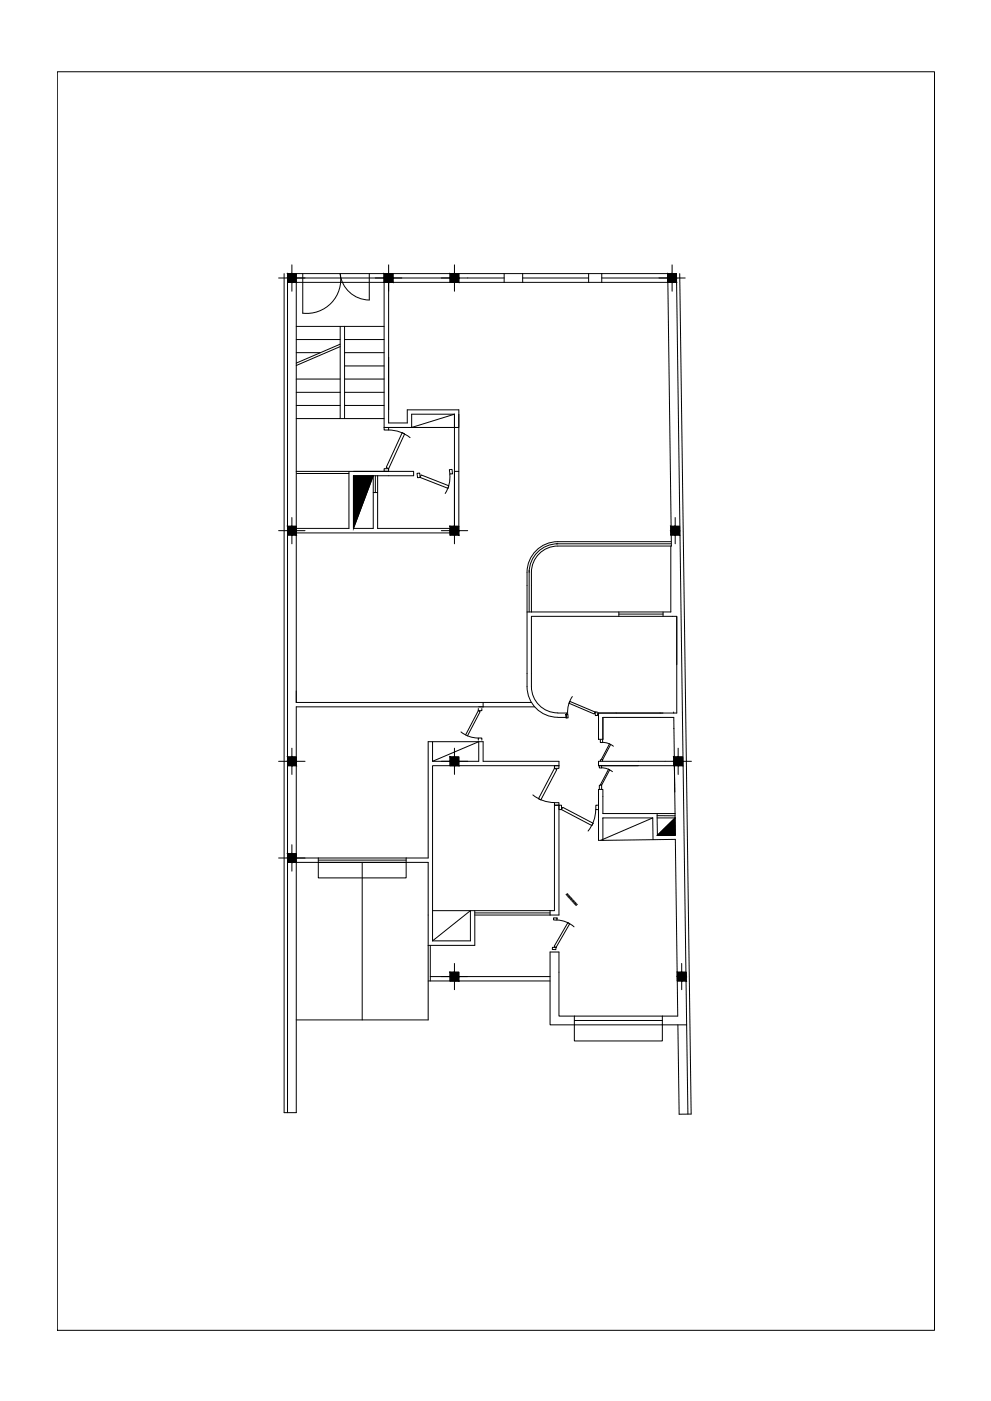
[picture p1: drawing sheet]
<svg xmlns="http://www.w3.org/2000/svg" width="297mm" height="420mm" viewBox="0 0 297 420" stroke-linecap="round" stroke-linejoin="round" font-family="sans-serif">
<!-- layer: 0 -->
<g fill="none" stroke="#000" stroke-width=".3">
<path d="M17.2 21.5h262.9v377.5h-262.9zM87.5 79.4v7.9M116.5 79.4v7.9M136.2 79.4v7.9M201.5 79.4v7.9M83.5 83.4h67.6M85.2 82.1v251.6h3.6v-75.1M86.2 82.1h2.6v2.6h-2.6zM88.8 97.9h14.5M102 97.9v19.8M102 82.1a10.2 10.2 0 0 1-11.3 11.8v-11.8M103.3 97.9v27.6h-1.3"/>
<path d="M103.3 97.9h11.8M110.7 82.1v7.9a8.9 8.9 0 0 1-8.8-7.9M115.1 82.1h2.7v2.6h-2.7zM115.1 82.1v46.1h21.1M116.5 84.7v38.2M134.9 82.1h2.6v2.6h-2.6zM151.1 82.1v2.6M156.7 83.4h19.7M156.7 82.1v2.6M176.4 82.1v2.6M180.4 83.4h25M180.4 82.1v2.6"/>
<path d="M200.1 82.1h2.7v2.6h-2.7zM200.1 82.1v2.6M200.2 84.7l1 79.1h-34a7.9 7.9 0 0 0-7.9 7.9v11.8M200.2 84.7h-111.4v126h70.5M203.7 82.1l3.5 252-3.6 .1-.4-26.8M88.8 101.8h13.2M88.8 105.8h7.2M88.8 113.7h13.2M88.8 117.7h13.2M102 117.7v7.8h-13.2M102 103.9l-13.2 5.7M102 103.2l-13.2 5.7"/>
<path d="M103.3 101.8h11.8M103.3 105.8h11.8M103.3 113.7h11.8M103.3 117.7h11.8M103.3 109.7h11.8M116.5 107.1v19.7h5.6v-3.9h15.4v18.5M88.8 121.6h13.2M103.3 121.6h11.8M103.3 125.5h11.8M115.1 128.2h1.4v.8h-1.4zM116.5 129a10.3 10.3 0 0 1 6.4 2.2M120.6 129.8l.7 .3-4.8 10.5v.8h-1.4v-.8h1.4l-.7-.4z"/>
<path d="M123.4 124.2h12.8l-12.8 4zM136.2 124.2v4h1.3v-4M136.2 124.2v38.9M83.5 159.1h7.9M86.2 157.8h2.6v2.7h-2.6zM87.5 155.2v7.9M88.8 141.4h35.2v1.3h-10.8M88.8 159.8h46.1M88.9 142h15.7M104.6 141.4v17.1h-15.8M105.9 142.7h6v15.8h-6zM111.9 147.7h1.3"/>
<path d="M112.5 142.7v5M113.2 142.7h-1.3l-6 15.8M113.2 142.7v15.8h21.7M125 142l.8-.1 .1 1.3 .3-.8 8.3 3.3-.2 .7-8.4-3.2-.7 .1zM132.3 159.1h7.9M134.7 140.9l.8-.1 .1 1.3-.7 .1zM134.8 142.2a9 9 0 0 1-1.4 5.8M134.9 157.8h2.6v2.7h-2.6zM134.9 158.5h1.3v1.3h-1.3zM136.2 155.2v-13.8h1.3v16.4M201.1 157.8h2.6v2.7h-2.6zM202.4 155.2v7.9"/>
<path d="M158.6 171v12.5M166.7 163.1h34.4M167.2 163.1a8.6 8.6 0 0 0-8.6 8.6M201.1 162.4h-33.9a9.2 9.2 0 0 0-9.2 9.3v34.2a9.2 9.2 0 0 0 9.2 9.2l2.6 .1v-1.4h-2.6M201.1 163.8v19.7h-43.1M185.5 183.5v1.3M185.5 184.2h13.2M192.2 183.5h.1M198.7 183.5v1.3M202.8 199.3v-14.5h-43.5v21.1a7.9 7.9 0 0 0 7.9 7.9M202.8 184.8v29h-23.4v7.9h1.3v-6.5h21.3l.3 28.8M138.2 219.5a8.2 8.2 0 0 0 5.1 1.8"/>
<path d="M143.4 212.5v.6l.5 .3-3.8 7.3M144.4 212.5v.6h-1l-3.8 7.3M144.8 210.7v1.3M160.3 212h-71.5v45.3M169.6 214.3h.6l.1 1-.6 .1zM170.8 210.4l7.6 3.1h.6l.1 1.1h-.6l-.1-1.1-.3 .6-7.5-3.2zM171.5 208.9a8.2 8.2 0 0 0-1.3 5.3M201.9 213.8h.1M201.9 218.5h.1M83.5 228.3h7.9M86.2 227h2.6v2.6h-2.6zM87.5 224.4v7.9"/>
<path d="M129.7 222.4h15.1v5.9h22.7v1.3h-37.8v52.6M129.7 228.3h13.8v-5.9l-13.8 5.9v-5.9h-1.4v34.9h-44.8M134.9 227h2.6v2.6h-2.6zM136.2 224.4v7.9M143.4 222v-.7h1v.7M159.7 238.4a10.3 10.3 0 0 0 6.5 2.3M166.2 229.6h1.3v.8h-1.3l.7 .4-4.8 9.1-.7-.4 4.8-9.1zM179.6 236.7v-1.2h.7l2.4-4.6-.3-.2-2.4 4.6 .3 .2v1.2M179.6 229.5v.8h.7v-.8M179.9 221.8v.9h.7v-.9M180.3 230.3l1.7 .3 1.6 .8M180.6 222.6l1.7 .3 1.6 .9"/>
<path d="M182.7 223.1l-2.4 4.6 .3 .2v.3M183 223.3l-2.4 4.6h-.7v.3M202 227h2.6v2.6h-2.6zM203.3 224.4v7.9M207.2 228.3h-27.8v1.3h22.6M86.2 256h2.6v2.6h-2.6zM86.2 258.6h9.2M87.5 253.3v8M95.4 258.6h26.3h-26.3M95.4 258.6v4.7h26.3v-4.7M95.4 257.3v1.3M95.4 258h26.3"/>
<path d="M108.6 258.6v47.3M121.7 258.6h6.6v47.3h-39.5M121.7 257.3v1.3M166.2 240.7h1.3v.8h-1.3zM166.2 241.5v31.6h-25.2l-11.3 9.1M166.2 241.5h1.3v32.9h-25.2M167.5 241.5h.8v1.3l.4-.7 9.1 4.8-.4 .7-9.1-4.8h-.8zM178.5 242.8a10.3 10.3 0 0 1-2.2 6.4M178.6 241.5h.8v1.3h-.8zM180.7 252l21.7-.3 .7 53h-30.9M195.7 245.3h-15v6.7M195.7 245.3l-15.7 6.7"/>
<path d="M195.7 245.3v6.5M197 244v6.5M197 245.3h5.3M197 244.6l5.3 .1M202.3 244h-21.6v-7.3h-1.3v15.3h1.3M202.3 245.3l.1 5.1-5.4 .1M202.3 244v1.3M202.3 245.3l-5.3 5.2M129.7 273.1h11.3v9.1h-11.3M142.3 273.8h22.6M142.3 273.1v10.4h-14M164.9 273.1v1.3"/>
<path d="M165.9 275.3h1.1l-.1 .6h-1zM167 275.9a8.2 8.2 0 0 1 5.1 2M170.1 268l-.4 .3M170.2 276.7l.6 .3-4.1 7.2-.1 .6-1-.1v-.6l1.1 .1-.6-.4zM170.3 268.2l-.4 .3M170.5 268.4l-.5 .3M170.6 268.6l-.4 .4M170.8 268.8l-.4 .4M171 269l-.4 .3M171.2 269.2l-.4 .4M171.4 269.4l-.4 .4M171.6 269.6l-.5 .4"/>
<path d="M171.7 269.8l-.3 .4M171.9 270l-.4 .4M172.1 270.2l-.4 .4M172.3 270.4l-.4 .4M172.5 270.6l-.4 .4M172.7 270.8l-.5 .4M172.8 271l-.3 .4M173 271.2l-.4 .4M128.3 294.2h36.6M129 292.9h35.9M129 283.5v10.7M134.9 291.6h2.6v2.6h-2.6z"/>
<path d="M136.2 288.9v7.9M203 291.6h2.7v2.6h-2.7zM204.3 288.9v7.9M172.2 304.7h-4.7v-19.2h-2.6v21.9h7.3M172.2 304.7v2.7M172.2 307.4h33.6M172.2 306h26.3M198.5 304.7v7.5h-26.3v-4.8M205.8 307.4l-3-225.3h-116.6v251.6M205.8 307.4l.4 26.7"/>
</g>
<g fill="#000" stroke="#000" stroke-width=".3">
<path d="M105.9 142.7h6l-6 15.8z"/>
<path d="M86.2 82.1l1.3 1.3v-1.3zM86.2 82.1l1.3 1.3h-1.3z"/>
<path d="M86.2 83.4l1.3 1.3v-1.3zM86.2 83.4l1.3 1.3h-1.3z"/>
<path d="M87.5 82.1l1.3 1.3v-1.3zM87.5 82.1l1.3 1.3h-1.3z"/>
<path d="M87.5 83.4l1.3 1.3v-1.3zM87.5 83.4l1.3 1.3h-1.3z"/>
<path d="M115.1 82.1l1.4 1.3v-1.3zM115.1 82.1l1.4 1.3h-1.4z"/>
<path d="M115.1 83.4l1.4 1.3v-1.3zM115.1 83.4l1.4 1.3h-1.4z"/>
<path d="M116.5 82.1l1.3 1.3v-1.3zM116.5 82.1l1.3 1.3h-1.3z"/>
<path d="M116.5 83.4l1.3 1.3v-1.3zM116.5 83.4l1.3 1.3h-1.3z"/>
<path d="M134.9 82.1l1.3 1.3v-1.3zM134.9 82.1l1.3 1.3h-1.3z"/>
<path d="M134.9 83.4l1.3 1.3v-1.3zM134.9 83.4l1.3 1.3h-1.3z"/>
<path d="M136.2 82.1l1.3 1.3v-1.3zM136.2 82.1l1.3 1.3h-1.3z"/>
<path d="M136.2 83.4l1.3 1.3v-1.3zM136.2 83.4l1.3 1.3h-1.3z"/>
<path d="M200.1 82.1l1.4 1.3v-1.3zM200.1 82.1l1.4 1.3h-1.4z"/>
<path d="M200.1 83.4l1.4 1.3v-1.3zM200.1 83.4l1.4 1.3h-1.4z"/>
<path d="M201.5 82.1l1.3 1.3v-1.3zM201.5 82.1l1.3 1.3h-1.3z"/>
<path d="M201.5 83.4l1.3 1.3v-1.3zM201.5 83.4l1.3 1.3h-1.3z"/>
<path d="M86.2 157.8l1.3 1.3v-1.3zM86.2 157.8l1.3 1.3h-1.3z"/>
<path d="M86.2 159.1l1.3 1.4v-1.4zM86.2 159.1l1.3 1.4h-1.3z"/>
<path d="M87.5 157.8l1.3 1.3v-1.3zM87.5 157.8l1.3 1.3h-1.3z"/>
<path d="M87.5 159.1l1.3 1.4v-1.4zM87.5 159.1l1.3 1.4h-1.3z"/>
<path d="M134.9 157.8l1.3 1.3v-1.3zM134.9 157.8l1.3 1.3h-1.3z"/>
<path d="M134.9 159.1l1.3 1.4v-1.4zM134.9 159.1l1.3 1.4h-1.3z"/>
<path d="M136.2 157.8l1.3 1.3v-1.3zM136.2 157.8l1.3 1.3h-1.3z"/>
<path d="M136.2 159.1l1.3 1.4v-1.4zM136.2 159.1l1.3 1.4h-1.3z"/>
<path d="M201.1 157.8l1.3 1.3v-1.3zM201.1 157.8l1.3 1.3h-1.3z"/>
<path d="M201.1 159.1l1.3 1.4v-1.4zM201.1 159.1l1.3 1.4h-1.3z"/>
<path d="M202.4 157.8l1.3 1.3v-1.3zM202.4 157.8l1.3 1.3h-1.3z"/>
<path d="M202.4 159.1l1.3 1.4v-1.4zM202.4 159.1l1.3 1.4h-1.3z"/>
<path d="M86.2 227l1.3 1.3v-1.3zM86.2 227l1.3 1.3h-1.3z"/>
<path d="M86.2 228.3l1.3 1.3v-1.3zM86.2 228.3l1.3 1.3h-1.3z"/>
<path d="M87.5 227l1.3 1.3v-1.3zM87.5 227l1.3 1.3h-1.3z"/>
<path d="M87.5 228.3l1.3 1.3v-1.3zM87.5 228.3l1.3 1.3h-1.3z"/>
<path d="M134.9 227l1.3 1.3v-1.3zM134.9 227l1.3 1.3h-1.3z"/>
<path d="M134.9 228.3l1.3 1.3v-1.3zM134.9 228.3l1.3 1.3h-1.3z"/>
<path d="M136.2 227l1.3 1.3v-1.3zM136.2 227l1.3 1.3h-1.3z"/>
<path d="M136.2 228.3l1.3 1.3v-1.3zM136.2 228.3l1.3 1.3h-1.3z"/>
<path d="M202 227l1.3 1.3v-1.3zM202 227l1.3 1.3h-1.3z"/>
<path d="M202 228.3l1.3 1.3v-1.3zM202 228.3l1.3 1.3h-1.3z"/>
<path d="M203.3 227l1.3 1.3v-1.3zM203.3 227l1.3 1.3h-1.3z"/>
<path d="M203.3 228.3l1.3 1.3v-1.3zM203.3 228.3l1.3 1.3h-1.3z"/>
<path d="M86.2 256l1.3 1.3v-1.3zM86.2 256l1.3 1.3h-1.3z"/>
<path d="M86.2 257.3l1.3 1.3v-1.3zM86.2 257.3l1.3 1.3h-1.3z"/>
<path d="M87.5 256l1.3 1.3v-1.3zM87.5 256l1.3 1.3h-1.3z"/>
<path d="M87.5 257.3l1.3 1.3v-1.3zM87.5 257.3l1.3 1.3h-1.3z"/>
<path d="M197.1 250.4l5.2-5.1 .1 5.1zM197.1 250.4h5.3z"/>
<path d="M134.9 291.6l1.3 1.3v-1.3zM134.9 291.6l1.3 1.3h-1.3z"/>
<path d="M134.9 292.9l1.3 1.3v-1.3zM134.9 292.9l1.3 1.3h-1.3z"/>
<path d="M136.2 291.6l1.3 1.3v-1.3zM136.2 291.6l1.3 1.3h-1.3z"/>
<path d="M136.2 292.9l1.3 1.3v-1.3zM136.2 292.9l1.3 1.3h-1.3z"/>
<path d="M203 291.6l1.3 1.3v-1.3zM203 291.6l1.3 1.3h-1.3z"/>
<path d="M203 292.9l1.3 1.3v-1.3zM203 292.9l1.3 1.3h-1.3z"/>
<path d="M204.3 291.6l1.4 1.3v-1.3zM204.3 291.6l1.4 1.3h-1.4z"/>
<path d="M204.3 292.9l1.4 1.3v-1.3zM204.3 292.9l1.4 1.3h-1.4z"/>
</g>
</svg>
